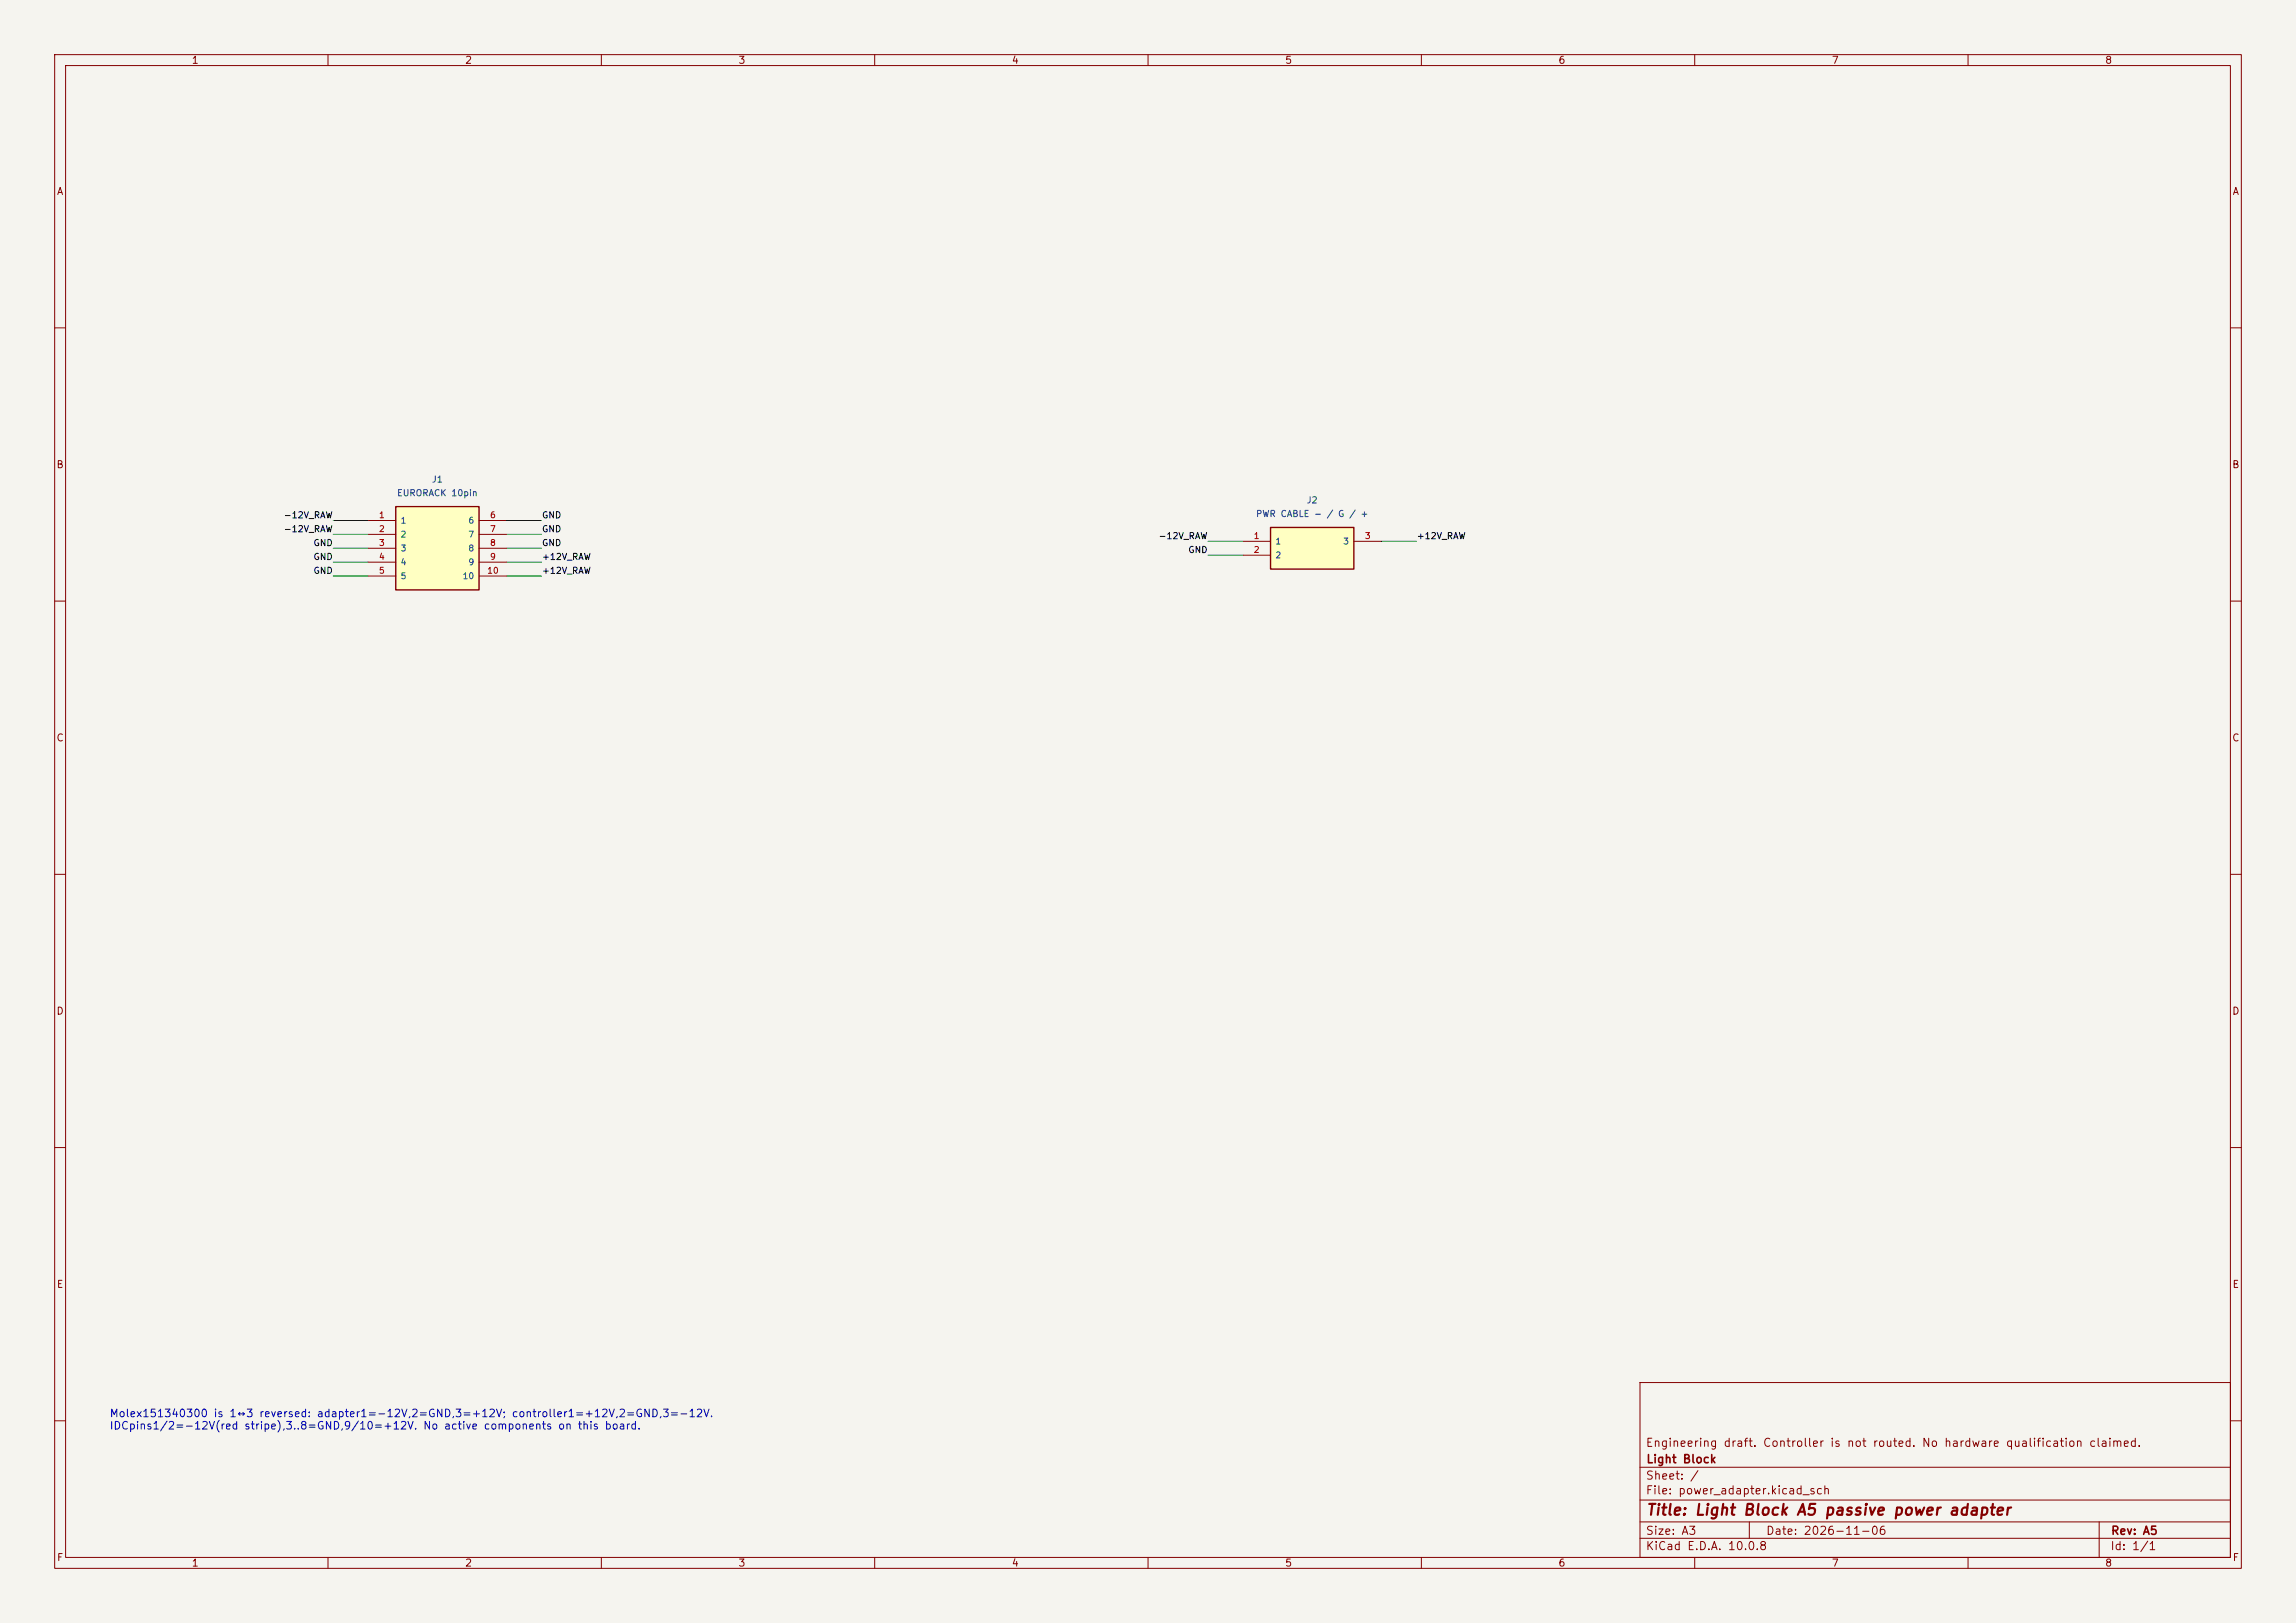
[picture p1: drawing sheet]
<svg xmlns="http://www.w3.org/2000/svg" width="420mm" height="297mm" viewBox="0 0 420 297" stroke-linecap="round" stroke-linejoin="round" font-family="sans-serif">
<defs><g id="words">
<text font-size="2" fill="#840000" x="301" y="277.8">Title: Light Block A5 passive power adapter</text>
<g font-size="1.5" fill="#840000">
<text x="300.9" y="265.1">Engineering draft. Controller is not routed. No hardware qualification claimed.</text>
<text x="301" y="268.1">Light Block</text>
<text x="300.9" y="273.8">File: power_adapter.kicad_sch</text>
<text x="300.9" y="271.1">Sheet: /</text>
<text x="300.9" y="281.2">Size: A3</text>
<text x="322.9" y="281.2">Date: 2026-11-06</text>
<text x="386" y="281.2">Rev: A5</text>
<text x="300.9" y="284">KiCad E.D.A. 10.0.8</text>
<text x="385.9" y="284">Id: 1/1</text>
</g>
<g font-size="1.4" fill="#0000c2">
<text x="20" y="259.7">Molex151340300 is 1↔3 reversed: adapter1=-12V,2=GND,3=+12V; controller1=+12V,2=GND,3=-12V.</text>
<text x="20" y="261.9">IDCpins1/2=-12V(red stripe),3..8=GND,9/10=+12V. No active components on this board.</text>
</g>
<g font-size="1.3" fill="#840000">
<text x="35" y="12">1</text>
<text x="85" y="12">2</text>
<text x="135" y="12">3</text>
<text x="185" y="12">4</text>
<text x="235" y="12">5</text>
<text x="285" y="12">6</text>
<text x="335" y="12">7</text>
<text x="385" y="12">8</text>
<text x="10.3" y="36">A</text>
<text x="408.3" y="36">A</text>
<text x="10.2" y="86">B</text>
<text x="408.2" y="86">B</text>
<text x="10.2" y="136">C</text>
<text x="408.2" y="136">C</text>
<text x="10.2" y="186">D</text>
<text x="408.2" y="186">D</text>
<text x="10.3" y="236">E</text>
<text x="408.3" y="236">E</text>
<text x="10.3" y="286">F</text>
<text x="35" y="287">1</text>
<text x="85" y="287">2</text>
<text x="135" y="287">3</text>
<text x="185" y="287">4</text>
<text x="235" y="287">5</text>
<text x="285" y="287">6</text>
<text x="335" y="287">7</text>
<text x="385" y="287">8</text>
<text x="408.3" y="286">F</text>
</g>
<g font-size="1.2" fill="#006464">
<text x="78.9" y="88.6">J1</text>
<text x="72.5" y="91.1">EURORACK 10pin</text>
<text x="229.6" y="94.9">PWR CABLE - / G / +</text>
<text x="238.9" y="92.4">J2</text>
</g>
<g font-size="1.2" fill="#0f0f0f">
<text x="51.8" y="95.1">-12V_RAW</text>
<text x="99" y="95.1">GND</text>
<text x="51.8" y="97.7">-12V_RAW</text>
<text x="57.2" y="100.2">GND</text>
<text x="99" y="100.2">GND</text>
<text x="99" y="97.7">GND</text>
<text x="211.8" y="98.9">-12V_RAW</text>
<text x="217.3" y="101.5">GND</text>
<text x="259.1" y="98.9">+12V_RAW</text>
<text x="57.2" y="102.8">GND</text>
<text x="57.2" y="105.3">GND</text>
<text x="99" y="105.3">+12V_RAW</text>
<text x="99" y="102.8">+12V_RAW</text>
</g>
<g font-size="1.1" fill="#a90000">
<text x="69.2" y="95.1">1</text>
<text x="89.5" y="95.1">6</text>
<text x="69.2" y="97.6">2</text>
<text x="69.2" y="100.2">3</text>
<text x="89.5" y="97.6">7</text>
<text x="89.5" y="100.2">8</text>
<text x="229.2" y="98.9">1</text>
<text x="229.2" y="101.4">2</text>
<text x="249.6" y="98.9">3</text>
<text x="69.2" y="102.7">4</text>
<text x="69.2" y="105.2">5</text>
<text x="89" y="105.2">10</text>
<text x="89.5" y="102.7">9</text>
</g>
<g font-size="1.1" fill="#006464">
<text x="73.2" y="96.1">1</text>
<text x="73.2" y="98.6">2</text>
<text x="73.2" y="101.2">3</text>
<text x="85.6" y="96.1">6</text>
<text x="85.6" y="98.6">7</text>
<text x="85.6" y="101.2">8</text>
<text x="233.2" y="99.9">1</text>
<text x="245.6" y="99.9">3</text>
<text x="73.2" y="103.7">4</text>
<text x="73.2" y="106.2">5</text>
<text x="84.5" y="106.2">10</text>
<text x="85.6" y="103.7">9</text>
<text x="233.2" y="102.4">2</text>
</g>
</g></defs>
<path d="M0 0h420v297h-420z" fill="#f5f4ef" stroke="#f5f4ef" stroke-width=".18"/>
<g fill="none" stroke="#840000" stroke-width=".18">
<path d="M10 10h400v277h-400zM12 12h396v273h-396zM60 10v2M110 10v2M160 10v2M210 10v2M260 10v2M310 10v2M360 10v2M10 60h2M408 60h2M10 110h2"/>
<path d="M408 110h2M10 160h2M408 160h2M10 210h2M408 210h2M300 253h108v32h-108zM10 260h2M300 278.5h108M300 274.5h108M300 268.5h108M320 278.5v3M384 278.5v6.5"/>
<path d="M408 260h2M60 285v2M110 285v2M160 285v2M210 285v2M260 285v2M300 281.5h108M310 285v2M360 285v2"/>
</g>
<path d="M232.4 96.5h15.2v7.6h-15.2z" fill="#ffffc2"/>
<path d="M232.4 96.5h15.2v7.6h-15.2z" fill="none" stroke="#840000" stroke-width=".25"/>
<path d="M227.3 99.1h5.1M247.6 99.1h5.1M227.3 101.6h5.1" fill="none" stroke="#840000" stroke-width=".18"/>
<path d="M72.4 92.7h15.2v15.3h-15.2z" fill="#ffffc2"/>
<path d="M72.4 92.7h15.2v15.3h-15.2z" fill="none" stroke="#840000" stroke-width=".25"/>
<path d="M67.3 95.3h5.1M67.3 97.8h5.1M87.6 95.3h5.1M87.6 97.8h5.1M67.3 100.3h5.1M67.3 102.9h5.1M67.3 105.4h5.1M87.6 100.3h5.1M87.6 102.9h5.1M87.6 105.4h5.1" fill="none" stroke="#840000" stroke-width=".18"/>
<g fill="none" stroke="#009600" stroke-width=".18">
<path d="M61 95.3h6.3M61 97.8h6.3M92.7 95.3h6.4M92.7 97.8h6.4M221 99.1h6.3M252.7 99.1h6.4M61 102.9h6.3M61 100.3h6.3M61 105.4h6.3M92.7 102.9h6.4M92.7 100.3h6.4M92.7 105.4h6.4"/>
<path d="M221 101.6h6.3"/>
</g>
<use href="#words"/>
</svg>
